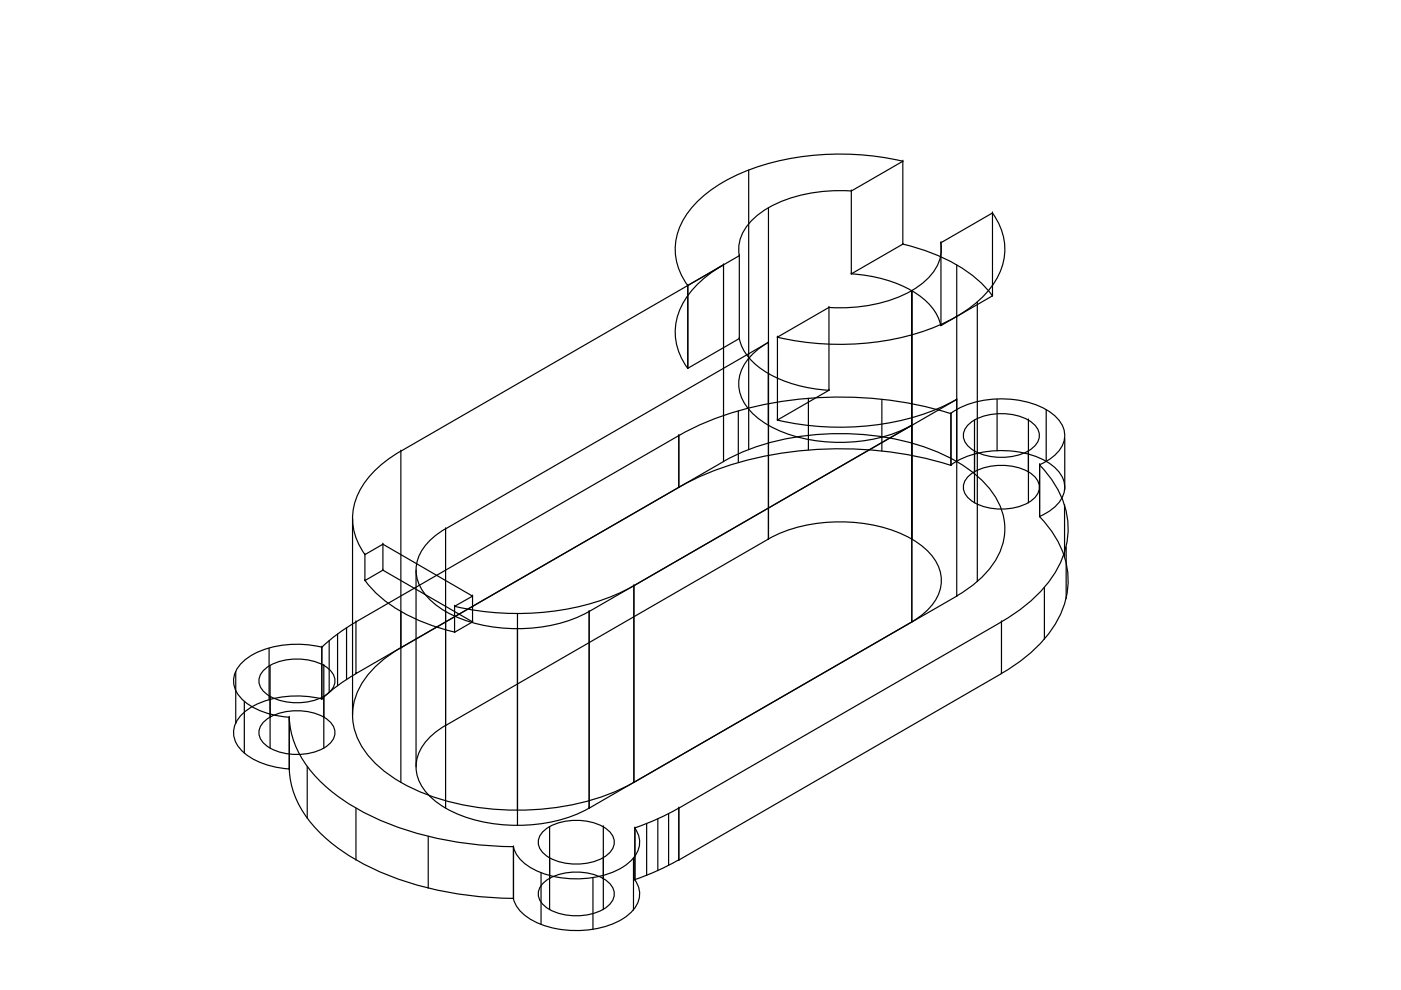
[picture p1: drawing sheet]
<svg xmlns="http://www.w3.org/2000/svg" width="297mm" height="210mm" viewBox="0 0 297 210" stroke-linecap="round" stroke-linejoin="round" font-family="sans-serif">
<!-- layer: 0 -->
<g fill="none" stroke="#000" stroke-width=".25">
<path d="M158.7 36.1v59.2M191.4 34.2a56.9 56.9 0 0 0-34.7 2.7 25 25 0 0 0-12 10 12.4 12.4 0 0 0 1.1 13.6M191.4 34.2h.1M191.4 34.2v17.6M191.4 34.2l-10.9 6.3M153.4 56.1a20.1 20.1 0 0 0-9.8 11 12.5 12.5 0 0 0 2.2 11M153.4 56.2l-68.4 39.5v41.7M153.4 56.2h.1M153.4 56.2v41.7M156.7 54.2h.1M156.7 54.2l-10.9 6.3M156.7 54.2v17.6"/>
<path d="M162.9 44.1v70.2M180.5 58.1a27.2 27.2 0 0 1 15.1 5.1 10.2 10.2 0 0 1 3.9 5.8M180.5 40.5a31.1 31.1 0 0 0-18.7 4.2 10.6 10.6 0 0 0-5.2 7.6l.1 1.9M180.5 40.5h.1M180.5 58.1h.1M180.5 40.5v17.6M191.4 51.8a35.5 35.5 0 0 1 17.4 9l1.6 1.9M191.4 51.8h.1M191.4 51.8l-10.9 6.3M199.5 51.5a9 9 0 0 1-4.1 8.7 29.8 29.8 0 0 1-19.7 5M199.5 51.5h.1M199.5 51.5v17.5"/>
<path d="M202.8 56.2v41.7M210.4 45.2a12.6 12.6 0 0 1-.6 16.2 32 32 0 0 1-15.8 9.4 58.6 58.6 0 0 1-29.2 .7M210.4 45.2h.1M210.4 45.2v17.5M210.4 45.2l-10.9 6.3M145.8 60.5h.1M145.8 78.1h.1M145.8 60.5v17.6M156.7 71.8h.1M156.7 71.8l-10.9 6.3M156.7 71.8a11.7 11.7 0 0 0 6.2 7.4 29.8 29.8 0 0 0 12.8 3.6M162.9 72.6a11.7 11.7 0 0 0-6.2 7.6 8.6 8.6 0 0 0 3.5 8 27.8 27.8 0 0 0 17.9 5.6 31.4 31.4 0 0 0 15.2-3.6"/>
<path d="M162.9 72.6l-68.4 39.5v41.7M162.9 72.6h.1M162.9 72.6v41.7M164.8 71.5h.1M164.8 71.5v17.6M175.8 65.2h.1M175.8 65.2v17.5M175.8 65.2l-11 6.3M199.5 69h.1M207.2 64v59.3M210.4 62.7h.1M210.4 62.7l-10.9 6.3"/>
<path d="M85 95.6a20.1 20.1 0 0 0-9.8 11 12.5 12.5 0 0 0 2.2 11M85 95.7h.1M143.9 92.4a70 70 0 0 1 35.2-8.2 77.6 77.6 0 0 1 22.5 3.5 19.5 19.5 0 0 1 15-2.7 12.6 12.6 0 0 1 8.5 4.9 5.2 5.2 0 0 1-1.8 6.9l-2.9 1.7M143.9 92.4l-68.4 39.5v10.9l68.4-39.5M143.9 92.4h.1M143.9 92.4v10.9M153.4 97.8a52.2 52.2 0 0 1 29.6-5.7 46 46 0 0 1 21.8 7 17.2 17.2 0 0 1 8.1 11.5 14 14 0 0 1-4.9 11.9l-3.2 2.7-2 1.2M153.4 97.9h.1M153.4 97.9l-68.4 39.5M156.5 87.1v11M164.8 89.1h.1M171.4 84.4v11"/>
<path d="M175.8 82.7h.1M175.8 82.7l-11 6.4M187 84.7v10.9M193.3 90.2h.1M201.6 87.7h.1M201.6 98.7h.1M201.6 87.7v11M202.8 84.7a52.3 52.3 0 0 1-29.6 5.7 56.3 56.3 0 0 1-8.4-1.3M202.8 84.7h.1M205.1 90.3a10.5 10.5 0 0 1 8.9-2.5 8.2 8.2 0 0 1 6 3.1 3.1 3.1 0 0 1-1.1 4.1 12.1 12.1 0 0 1-13.1 0 3.1 3.1 0 0 1-.7-4.7zM206.6 89.1v17.5M211.4 84.6v11"/>
<path d="M218 89.1h.1M218 89.1v17.5M220.4 98.6a19.3 19.3 0 0 1 6 14.9 20.6 20.6 0 0 1-6.7 12.8 37.3 37.3 0 0 1-7.4 5.5M220.4 98.5h.1M220.4 98.5v11M221.8 86.9v11M225.7 92.9v11M74.7 109.9v41.7M77.4 117.6l3.8-2.2 19 11-3.8 2.2M77.4 117.6h.1M77.4 117.6v5.5M81.2 115.4v5.5l-3.8 2.2"/>
<path d="M81.2 115.4h.1M94.5 112.1h.1M94.5 112.1a11.7 11.7 0 0 0-6.2 7.6 8.6 8.6 0 0 0 3.4 8 27.8 27.8 0 0 0 18 5.6 31.4 31.4 0 0 0 15.2-3.6M143.9 103.3a70 70 0 0 1 35.2-8.1 77.6 77.6 0 0 1 22.5 3.5 19.5 19.5 0 0 1 15-2.8 12.6 12.6 0 0 1 8.5 4.9 5.2 5.2 0 0 1-1.8 7l-2.9 1.7a19.4 19.4 0 0 1 6 14.9 20.6 20.6 0 0 1-6.7 12.9 37.3 37.3 0 0 1-7.4 5.5M143.9 103.3h.1M162.9 114.3a33.5 33.5 0 0 1 30.4 0 11.7 11.7 0 0 1 6.2 7.6 8.6 8.6 0 0 1-3.5 8l-2.7 2M162.9 114.3h.1M162.9 114.3l-68.4 39.5M193.3 114.3v-52.7v70.3M205.1 101.2a10.5 10.5 0 0 1 8.9-2.4 8.2 8.2 0 0 1 6 3.1 3.1 3.1 0 0 1-1.1 4.1 12.1 12.1 0 0 1-13.1 0 3.1 3.1 0 0 1-.7-4.8zM218 100h.1M220.4 109.5h.1"/>
<path d="M225.7 107v11M226 116v10.9M57.1 137.4v11M68.2 137.2a20.9 20.9 0 0 0-15.3 2 5.9 5.9 0 0 0-3.1 6.7 9.6 9.6 0 0 0 6.3 5.1 20.7 20.7 0 0 0 5.2 1.1M68.2 137.2h.1M68.2 137.2v11M69.8 135.8v11M71.6 134.4v11M73.5 133.1v11M75.5 131.9h.1M75.5 131.9a37.5 37.5 0 0 0-7.3 5.3M77.4 123.1h.1"/>
<path d="M77.4 123a28.9 28.9 0 0 0 14 9.6l5 1.4M81.2 120.9l19 11v-5.5M81.2 120.9h.1M85 137.3a21.2 21.2 0 0 0-9.3 9.7 12.7 12.7 0 0 0 2.7 13.6 33.3 33.3 0 0 0 17 9.4 57.3 57.3 0 0 0 35.1-2.2l3.9-1.9M85 137.4h.1M85 129.7v36.2M88.2 120.9v41.7M94.5 129.7v41.7M96.4 128.6h.1M96.4 134.1h.1M96.4 128.6v5.5M100.2 126.4h.1"/>
<path d="M100.2 131.9h.1M100.2 131.9l-3.8 2.2M109.7 130.1v44.9M124.9 129.7l68.4-39.5v41.7M124.9 129.7h.1M124.9 129.7v41.7M134.4 124.2l68.4-39.5v41.7M134.4 124.2h.1M134.4 124.2v41.7M134.4 124.2a52.3 52.3 0 0 1-29.6 5.7 56.3 56.3 0 0 1-8.4-1.3M193.3 131.9h.1M193.3 131.9l-68.4 39.5"/>
<path d="M202.8 126.4h.1M202.8 126.4l-68.4 39.5M212.3 131.9h.1M221.4 124.6v10.9M50 142.4v11M51.8 148.7v11M55.7 142.3a10.5 10.5 0 0 1 8.9-2.5 8.2 8.2 0 0 1 6 3.2 3.1 3.1 0 0 1-1.1 4.1 12.1 12.1 0 0 1-13.1 0 3.1 3.1 0 0 1-.7-4.8zM55.7 153.3a10.5 10.5 0 0 1 8.9-2.5 8.2 8.2 0 0 1 6 3.1 3.1 3.1 0 0 1-1.1 4.1 12.1 12.1 0 0 1-13.1 0 3.1 3.1 0 0 1-.7-4.7zM57.3 141.1v17.6M61.3 152.1h.1M61.3 152.1v11M61.3 152.1a20.1 20.1 0 0 0 6.8 13.7 49.5 49.5 0 0 0 22.4 11.4 79.3 79.3 0 0 0 18.4 2.3"/>
<path d="M68.2 148.2h.1M68.7 141.1h.1M68.7 152.1h.1M68.7 141.1v17.6M75.5 142.8h.1M75.5 142.8a39.7 39.7 0 0 0-7.3 5.4 20.9 20.9 0 0 0-15.3 2 5.9 5.9 0 0 0-3.1 6.7 9.6 9.6 0 0 0 6.3 5.1 20.7 20.7 0 0 0 5.2 1M94.5 153.8h.1M94.5 153.8a11.7 11.7 0 0 0-6.2 7.6 8.6 8.6 0 0 0 3.4 8 27.8 27.8 0 0 0 18 5.6 31.4 31.4 0 0 0 15.2-3.6M212.3 142.8h.1M61.3 163.1h.1M61.3 163a20.1 20.1 0 0 0 6.8 13.8 49.5 49.5 0 0 0 22.4 11.4 79.3 79.3 0 0 0 18.4 2.3M65.1 162.5v11"/>
<path d="M75.5 171.4v11M90.8 177.3v11M108.9 179.6h.1M108.9 179.6v10.9M115 176.5a10.5 10.5 0 0 1 8.9-2.5 8.2 8.2 0 0 1 6 3.2 3.1 3.1 0 0 1-1.2 4.1 12.1 12.1 0 0 1-13.1 0 3.1 3.1 0 0 1-.6-4.8zM116.5 175.3v17.6M124.9 171.4h.1M127.9 175.3h.1M127.9 175.3v17.6M134.4 165.9h.1M134.6 175.6h.1M134.6 175.6v10.9"/>
<path d="M137.1 174.7v10.9M139.5 173.6v11M141.8 172.5v11M143.9 171.3l-4.4 2.3-4.9 1.9a5 5 0 0 1-.7 6.8 16.8 16.8 0 0 1-12 4 17 17 0 0 1-11.3-3.7 6 6 0 0 1-1.8-3.1M143.9 171.4l68.4-39.5v10.9l-68.4 39.6M143.9 171.4h.1M143.9 171.4v11M108.9 190.5h.1M114.7 185v11M115 187.5a10.5 10.5 0 0 1 8.9-2.5 8.2 8.2 0 0 1 6 3.1 3.1 3.1 0 0 1-1.2 4.1 12.1 12.1 0 0 1-13.1 0 3.1 3.1 0 0 1-.6-4.7zM125.7 186.1v11M127.9 186.3h.1"/>
<path d="M134.3 182v11M134.6 186.5h.1M143.9 182.3l-4.4 2.3-4.9 1.9a5 5 0 0 1-.7 6.8 16.8 16.8 0 0 1-12 4 17 17 0 0 1-11.3-3.8 6 6 0 0 1-1.8-3M143.9 182.4h.1"/>
</g>
</svg>
